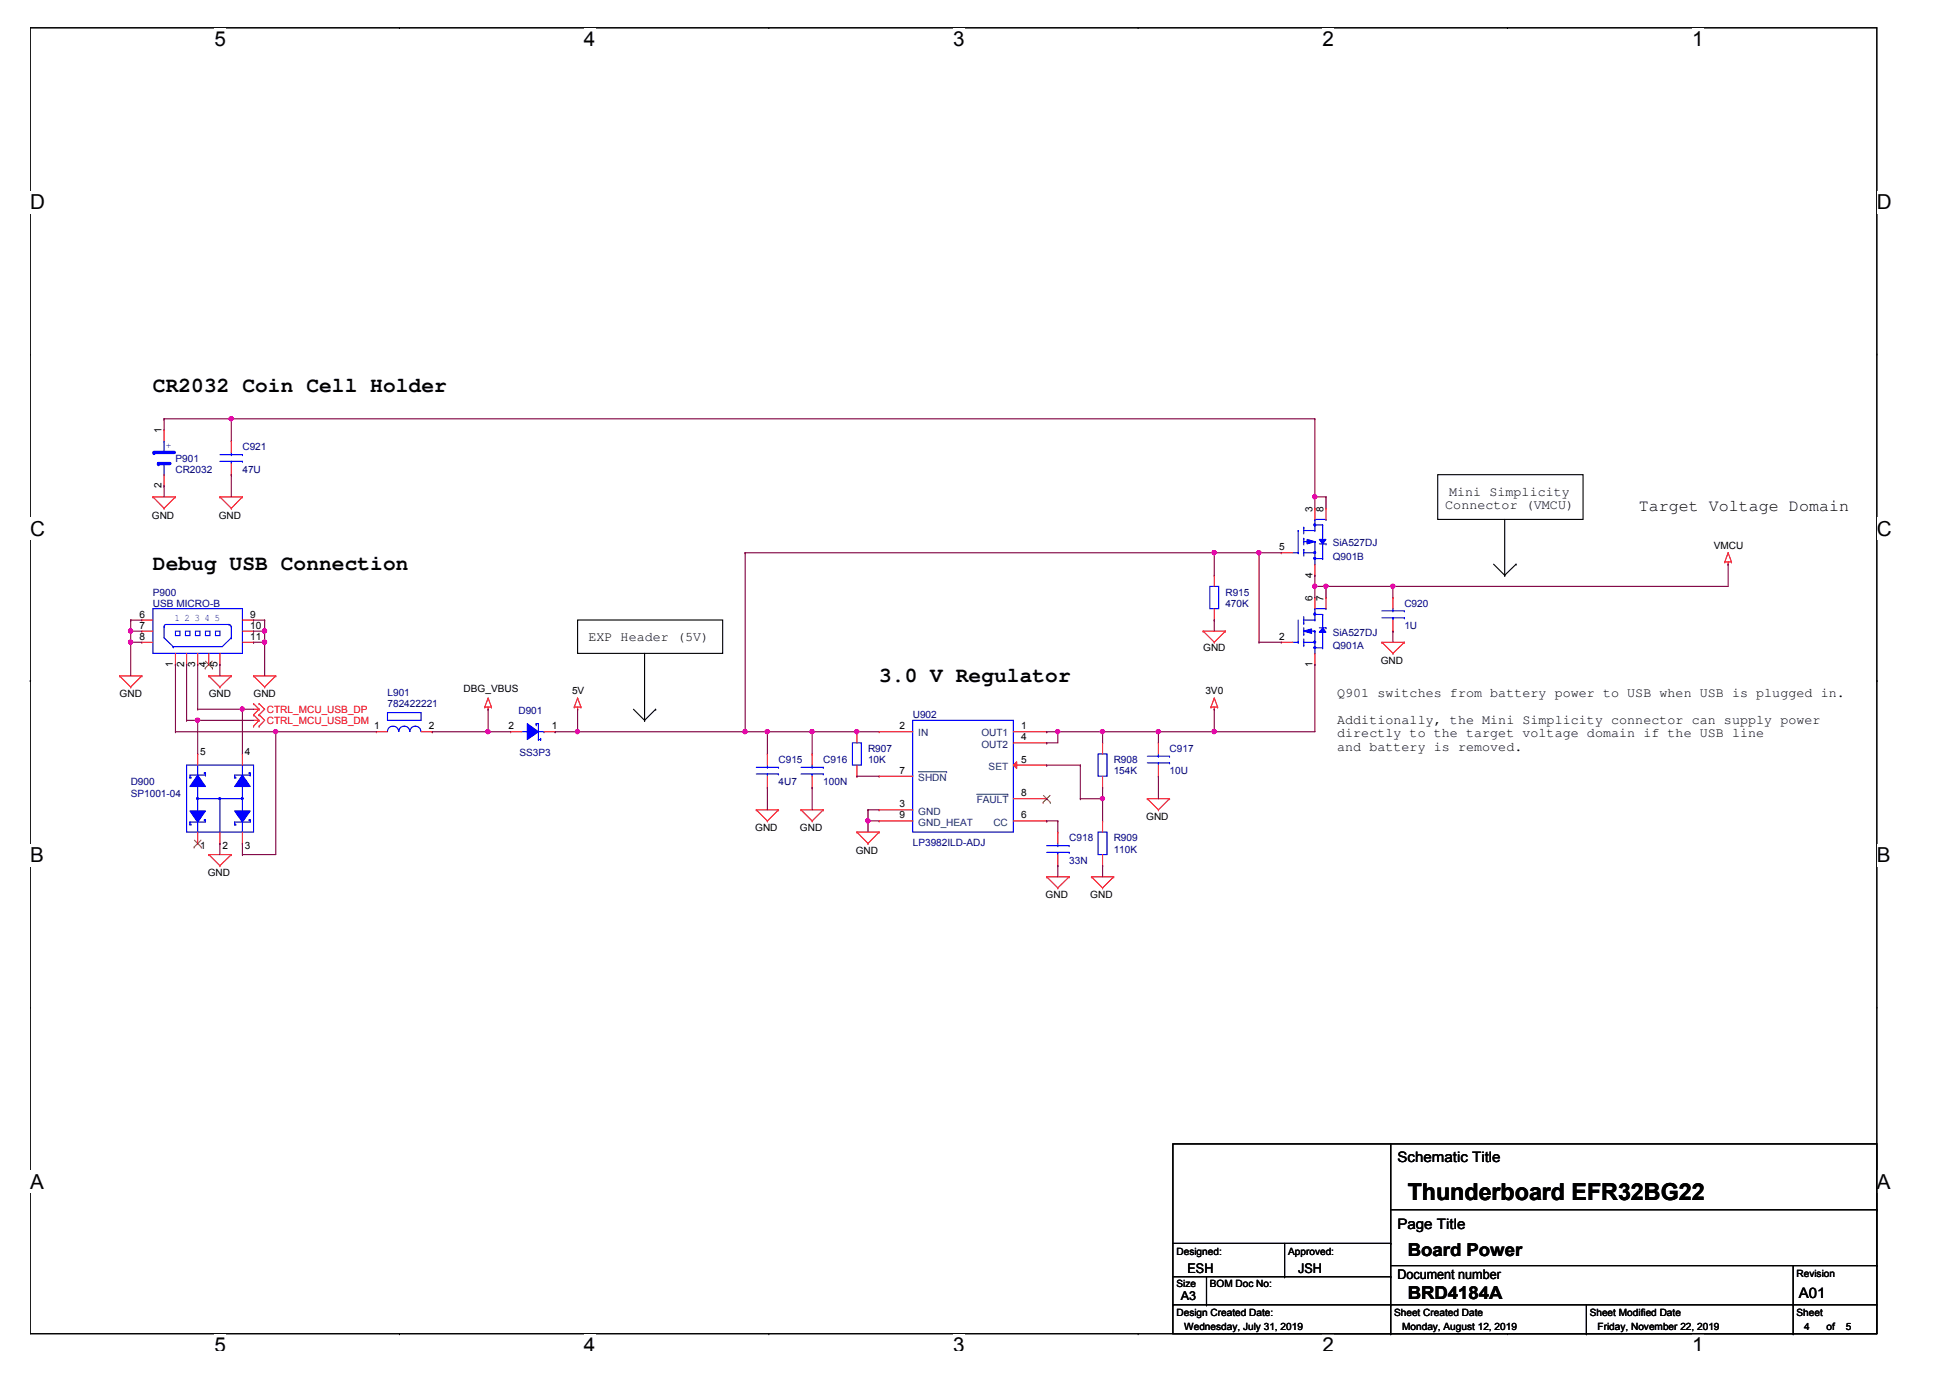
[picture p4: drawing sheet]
<svg xmlns="http://www.w3.org/2000/svg" width="297mm" height="210mm" viewBox="0 0 297 210" stroke-linecap="round" stroke-linejoin="round" font-family="sans-serif">
<defs><g id="words">
<text font-size="3.6" x="214.4" y="182.8">Thunderboard EFR32BG22</text>
<g font-size="3.2">
<text x="23.3" y="59.6">CR2032 Coin Cell Holder</text>
<text x="23.3" y="86.9">Debug USB Connection</text>
<text x="133.9" y="103.9">3.0 V Regulator</text>
</g>
<g font-size="3.1">
<text x="32.7" y="7">5</text>
<text x="89" y="7">4</text>
<text x="145.2" y="7">3</text>
<text x="201.5" y="7">2</text>
<text x="257.7" y="7">1</text>
<text x="4.6" y="31.9">D</text>
<text x="285.9" y="31.9">D</text>
<text x="4.6" y="81.6">C</text>
<text x="285.9" y="81.6">C</text>
<text x="4.6" y="131.3">B</text>
<text x="285.9" y="131.3">B</text>
<text x="4.6" y="181.1">A</text>
<text x="285.9" y="181.1">A</text>
<text x="32.7" y="206">5</text>
<text x="89" y="206">4</text>
<text x="145.2" y="206">3</text>
<text x="201.5" y="206">2</text>
<text x="257.7" y="206">1</text>
</g>
<g font-size="2.7">
<text x="214.4" y="191.3">Board Power</text>
<text x="214.4" y="197.9">BRD4184A</text>
</g>
<text font-size="2.5" x="249.7" y="77.8">Target Voltage Domain</text>
<g font-size="2.2">
<text x="212.9" y="177">Schematic Title</text>
<text x="212.9" y="187.2">Page Title</text>
<text x="274" y="197.7">A01</text>
</g>
<g font-size="2">
<text x="220.1" y="77.6">Connector (VMCU)</text>
<text x="220.7" y="75.6">Mini Simplicity</text>
<text x="89.6" y="97.7">EXP Header (5V)</text>
<text x="203.7" y="106.2">Q901 switches from battery power to USB when USB is plugged in.</text>
<text x="203.7" y="110.3">Additionally, the Mini Simplicity connector can supply power</text>
<text x="203.7" y="112.3">directly to the target voltage domain if the USB line</text>
<text x="203.7" y="114.3">and battery is removed.</text>
<text x="180.9" y="193.8">ESH</text>
<text x="197.8" y="193.8">JSH</text>
<text x="212.9" y="194.9">Document number</text>
</g>
<text font-size="1.9" x="179.9" y="198.1">A3</text>
<g font-size="1.5">
<text x="24.6" y="66" transform="rotate(-90 24.6 66)">1</text>
<text x="24.6" y="74.3" transform="rotate(-90 24.6 74.3)">2</text>
<text x="199.9" y="77.9" transform="rotate(-90 199.9 77.9)">3</text>
<text x="201.6" y="77.9" transform="rotate(-90 201.6 77.9)">8</text>
<text x="23.1" y="79">GND</text>
<text x="33.3" y="79">GND</text>
<text x="194.9" y="83.8">5</text>
<text x="261" y="83.6">VMCU</text>
<text x="199.9" y="88" transform="rotate(-90 199.9 88)">4</text>
<text x="21.3" y="94.1">6</text>
<text x="21.3" y="95.8">7</text>
<text x="38.1" y="94.1">9</text>
<text x="38.1" y="95.8">10</text>
<text x="199.9" y="91.5" transform="rotate(-90 199.9 91.5)">6</text>
<text x="201.6" y="91.5" transform="rotate(-90 201.6 91.5)">7</text>
<text x="21.3" y="97.5">8</text>
<text x="26.3" y="101.6" transform="rotate(-90 26.3 101.6)">1</text>
<text x="28" y="101.6" transform="rotate(-90 28 101.6)">2</text>
<text x="29.7" y="101.6" transform="rotate(-90 29.7 101.6)">3</text>
<text x="31.4" y="101.6" transform="rotate(-90 31.4 101.6)">4</text>
<text x="33.1" y="101.6" transform="rotate(-90 33.1 101.6)">5</text>
<text x="38.1" y="97.5">11</text>
<text x="183.3" y="99.2">GND</text>
<text x="194.9" y="97.5">2</text>
<text x="199.9" y="101.6" transform="rotate(-90 199.9 101.6)">1</text>
<text x="210.3" y="101.1">GND</text>
<text x="18.2" y="106.2">GND</text>
<text x="31.8" y="106.2">GND</text>
<text x="38.6" y="106.2">GND</text>
<text x="70.6" y="105.4">DBG_VBUS</text>
<text x="87.1" y="105.7">5V</text>
<text x="183.6" y="105.7">3V0</text>
<text x="57" y="111.1">1</text>
<text x="65.3" y="111.1">2</text>
<text x="77.4" y="111.1">2</text>
<text x="84" y="111.1">1</text>
<text x="137" y="111.1">2</text>
<text x="155.5" y="111.1">1</text>
<text x="155.5" y="112.8">4</text>
<text x="30.5" y="115">5</text>
<text x="37.3" y="115">4</text>
<text x="137" y="117.9">7</text>
<text x="155.5" y="116.2">5</text>
<text x="137" y="123">3</text>
<text x="137" y="124.7">9</text>
<text x="155.5" y="121.3">8</text>
<text x="155.5" y="124.7">6</text>
<text x="174.6" y="124.9">GND</text>
<text x="30.5" y="129.3">1</text>
<text x="33.9" y="129.3">2</text>
<text x="37.3" y="129.3">3</text>
<text x="115" y="126.6">GND</text>
<text x="121.8" y="126.6">GND</text>
<text x="130.4" y="130">GND</text>
<text x="31.6" y="133.4">GND</text>
<text x="159.3" y="136.8">GND</text>
<text x="166.1" y="136.8">GND</text>
<text x="179.2" y="191.1">Designed:</text>
<text x="196.2" y="191.1">Approved:</text>
<text x="179.2" y="196">Size</text>
<text x="184.3" y="196">BOM Doc No:</text>
<text x="273.7" y="194.5">Revision</text>
<text x="179.2" y="200.5">Design Created Date:</text>
<text x="180.4" y="202.5">Wednesday, July 31, 2019</text>
<text x="212.4" y="200.5">Sheet Created Date</text>
<text x="213.6" y="202.5">Monday, August 12, 2019</text>
<text x="242.2" y="200.5">Sheet Modified Date</text>
<text x="243.3" y="202.5">Friday, November 22, 2019</text>
<text x="273.7" y="200.5">Sheet</text>
<text x="274.8" y="202.5">4</text>
<text x="278.2" y="202.5">of</text>
<text x="281.1" y="202.5">5</text>
</g>
<g font-size="1.5" fill="#00f">
<text x="25.2" y="67.5" transform="rotate(90 25.2 67.5)">+</text>
<text x="26.6" y="94.6">1</text>
<text x="28.1" y="94.6">2</text>
<text x="29.6" y="94.6">3</text>
<text x="31.1" y="94.6">4</text>
<text x="32.7" y="94.6">5</text>
</g>
<g font-size="1.5" fill="#000080">
<text x="26.7" y="70.3">P901</text>
<text x="36.9" y="68.6">C921</text>
<text x="26.7" y="72">CR2032</text>
<text x="36.9" y="72">47U</text>
<text x="203" y="83.2">SiA527DJ</text>
<text x="203" y="85.3">Q901B</text>
<text x="23.3" y="90.7">P900</text>
<text x="23.3" y="92.4">USB MICRO-B</text>
<text x="186.7" y="90.7">R915</text>
<text x="186.7" y="92.4">470K</text>
<text x="213.9" y="92.4">C920</text>
<text x="213.9" y="95.8">1U</text>
<text x="203" y="98.9">Q901A</text>
<text x="203" y="96.9">SiA527DJ</text>
<text x="59" y="106">L901</text>
<text x="59" y="107.7">782422221</text>
<text x="79" y="108.8">D901</text>
<text x="139" y="109.4">U902</text>
<text x="19.9" y="119.6">D900</text>
<text x="79.1" y="115.2">SS3P3</text>
<text x="118.6" y="116.2">C915</text>
<text x="118.6" y="119.6">4U7</text>
<text x="125.4" y="116.2">C916</text>
<text x="125.4" y="119.6">100N</text>
<text x="132.2" y="114.6">R907</text>
<text x="132.2" y="116.2">10K</text>
<text x="169.6" y="116.2">R908</text>
<text x="169.6" y="117.9">154K</text>
<text x="178.2" y="114.6">C917</text>
<text x="178.2" y="117.9">10U</text>
<text x="19.9" y="121.4">SP1001-04</text>
<text x="139" y="128.8">LP3982ILD-ADJ</text>
<text x="162.9" y="128.1">C918</text>
<text x="162.9" y="131.6">33N</text>
<text x="169.6" y="128.1">R909</text>
<text x="169.6" y="129.9">110K</text>
</g>
<g font-size="1.5" fill="#f00">
<text x="40.7" y="108.6">CTRL_MCU_USB_DP</text>
<text x="40.7" y="110.3">CTRL_MCU_USB_DM</text>
</g>
<g font-size="1.5" fill="#004080">
<text x="139.9" y="112.2">IN</text>
<text x="149.5" y="112.2">OUT1</text>
<text x="149.5" y="113.9">OUT2</text>
<text x="139.9" y="119">SHDN</text>
<text x="150.6" y="117.3">SET</text>
<text x="139.9" y="124.1">GND</text>
<text x="139.9" y="125.8">GND_HEAT</text>
<text x="148.8" y="122.4">FAULT</text>
<text x="151.3" y="125.8">CC</text>
</g>
</g></defs>
<path d="M4.6 4.2h281.3v199h-281.3z" fill="none" stroke="#000" stroke-width=".17"/>
<g fill="#fff">
<path d="M32.7 4.2h1.7v3.5h-1.7z"/>
<path d="M32.7 203.2h1.7v2.5h-1.7z"/>
</g>
<path d="M60.8 4.2h.1M60.8 203.2h.1" fill="none" stroke="#000" stroke-width=".17"/>
<g fill="#fff">
<path d="M89 4.2h1.7v3.5h-1.7z"/>
<path d="M89 203.2h1.7v2.5h-1.7z"/>
</g>
<path d="M117.1 4.2h.1M117.1 203.2h.1" fill="none" stroke="#000" stroke-width=".17"/>
<g fill="#fff">
<path d="M145.2 4.2h1.8v3.5h-1.8z"/>
<path d="M145.2 203.2h1.8v2.5h-1.8z"/>
</g>
<path d="M173.4 4.2h.1M173.4 203.2h.1" fill="none" stroke="#000" stroke-width=".17"/>
<g fill="#fff">
<path d="M201.5 4.2h1.7v3.5h-1.7z"/>
<path d="M201.5 203.2h1.7v2.5h-1.7z"/>
</g>
<path d="M229.6 4.2h.1M229.6 203.2h.1" fill="none" stroke="#000" stroke-width=".17"/>
<g fill="#fff">
<path d="M257.7 4.2h1.8v3.5h-1.8z"/>
<path d="M257.7 203.2h1.8v2.5h-1.8z"/>
<path d="M4.6 29.1h2.2v3.5h-2.2z"/>
<path d="M285.9 29.1h2.2v3.5h-2.2z"/>
<path d="M4.6 78.8h2.2v3.5h-2.2z"/>
<path d="M285.9 78.8h2.2v3.5h-2.2z"/>
</g>
<path d="M4.6 53.9h.1M285.9 53.9h.1" fill="none" stroke="#000" stroke-width=".17"/>
<g fill="#fff">
<path d="M4.6 128.5h2.1v3.5h-2.1z"/>
<path d="M285.9 128.5h2.1v3.5h-2.1z"/>
</g>
<path d="M4.6 103.7h.1M285.9 103.7h.1" fill="none" stroke="#000" stroke-width=".17"/>
<path d="M4.6 103.7h.1M285.9 103.7h.1" fill="none" stroke="#000" stroke-width=".15"/>
<g fill="#fff">
<path d="M4.6 178.3h2.1v3.4h-2.1z"/>
<path d="M285.9 178.3h2.1v3.4h-2.1z"/>
</g>
<g fill="none" stroke="#000" stroke-width=".17">
<path d="M219 72.3h22.1v6.8h-22.1zM229.2 79.1v8.5M88 94.4h22.1v5.1h-22.1zM98.2 99.5v10.2M227.5 85.9l1.7 1.7M229.2 87.6h.1M230.9 85.9h.1M230.9 85.9l-1.7 1.7M96.5 108l1.7 1.7M98.2 109.7h.1M99.9 108h.1M99.9 108l-1.7 1.7"/>
<path d="M4.6 153.4h.1M285.9 153.4h.1M178.7 174.2h107.2v29h-107.2zM211.9 174.2v29M178.7 198.8h.1M178.7 198.8h107.2M178.7 194.5h33.2M178.7 189.4h33.2M183.8 198.8h.1M183.8 194.5v4.3M195.7 194.5h.1M195.7 189.4v5.1"/>
<path d="M211.9 198.8h.1M211.9 194.5h.1M211.9 189.4h.1M211.9 184.3h74M211.9 192.8h74M241.7 198.8v4.4M273.1 198.8h.1M273.1 192.8v10.4M285.9 184.3h.1M285.9 192.8h.1M211.9 203.2h.1M241.7 203.2h.1"/>
<path d="M273.1 203.2h.1"/>
</g>
<g fill="none" stroke="#f00" stroke-width=".17">
<path d="M23.3 75.7h.1M23.3 75.7h3.4M23.3 75.7l1.7 1.7M25 77.4h.1M26.7 75.7h.1M26.7 75.7l-1.7 1.7M33.5 75.7h.1M33.5 75.7h3.4M33.5 75.7l1.7 1.7M35.2 77.4h.1M36.9 75.7h.1M36.9 75.7l-1.7 1.7"/>
<path d="M183.3 96.1h.1M183.3 96.1h3.4M183.3 96.1l1.7 1.7M185 97.8h.1M186.7 96.1h.1M186.7 96.1l-1.7 1.7M210.5 97.8h.1M210.5 97.8h3.4M210.5 97.8l1.7 1.7M212.2 99.5h.1M213.9 97.8h.1M213.9 97.8l-1.7 1.7"/>
<path d="M262.7 85.6h.1M262.7 85.6h1.1M263.2 85.9h.1M263.2 84.2h.1M263.2 85.6v.3M263.2 84.2l-.5 1.4M263.2 84.2l.6 1.4M263.8 85.6h.1M18.2 103h.1M18.2 103h3.4M18.2 103l1.7 1.6M19.9 104.6h.1"/>
<path d="M21.6 103h.1M21.6 103l-1.7 1.6M31.8 103h.1M31.8 103h3.4M31.8 103l1.7 1.6M33.5 104.6h.1M35.2 103h.1M35.2 103l-1.7 1.6M38.6 103h.1M38.6 107.2h.1M38.6 108.9h.1M38.6 110.6h.1"/>
<path d="M38.6 103h3.4M38.6 103l1.7 1.6M38.6 107.2l.9 .8M38.6 108h.9M38.6 108.9l.9 .8M38.6 109.7h.9M39.5 107.2h.1M39.5 108.9h.1M39.5 108h.1M39.5 110.6h.1M39.5 109.7h.1M39.5 107.2l.8 .8-.8 .9"/>
<path d="M39.5 108l-.9 .9M39.5 108.9l.8 .8-.8 .9M39.5 109.7l-.9 .9M40.3 104.6h.1M42 103h.1M42 103l-1.7 1.6M73.8 107.7h.1M73.8 107.7h1.1M74.4 108h.1M74.4 106.3h.1M74.4 107.7v.3M74.4 106.3l-.6 1.4"/>
<path d="M74.4 106.3l.5 1.4M74.9 107.7h.1M87.5 107.7h.1M87.5 107.7h1M88 108h.1M88 106.3h.1M88 107.7v.3M88 106.3l-.5 1.4M88 106.3l.5 1.4M88.5 107.7h.1M184.5 107.7h.1M184.5 107.7h1"/>
<path d="M185 108h.1M185 106.3h.1M185 107.7v.3M185 106.3l-.5 1.4M185 106.3l.5 1.4M185.5 107.7h.1M31.8 130.2h.1M31.8 130.2h3.4M31.8 130.2l1.7 1.7M33.5 131.9h.1M35.2 130.2h.1M35.2 130.2l-1.7 1.7"/>
<path d="M115.2 123.4h.1M115.2 123.4h3.4M115.2 123.4l1.7 1.7M116.9 125.1h.1M118.6 123.4h.1M118.6 123.4l-1.7 1.7M122 123.4h.1M122 123.4h3.4M122 123.4l1.7 1.7M123.7 125.1h.1M125.4 123.4h.1M125.4 123.4l-1.7 1.7"/>
<path d="M130.5 126.7h.1M130.5 126.7h3.4M130.5 126.7l1.7 1.8M132.2 128.5h.1M133.9 126.7h.1M133.9 126.7l-1.7 1.8M159.4 133.6h.1M159.4 133.6h3.5M159.4 133.6l1.7 1.7M161.1 135.3h.1M162.9 133.6h.1M162.9 133.6l-1.8 1.7"/>
<path d="M166.3 133.6h.1M166.3 133.6h3.3M166.3 133.6l1.7 1.7M168 135.3h.1M169.6 133.6h.1M169.6 133.6l-1.6 1.7M174.8 121.7h.1M174.8 121.7h3.4M174.8 121.7l1.7 1.7M176.5 123.4h.1M178.2 121.7h.1M178.2 121.7l-1.7 1.7"/>
</g>
<path d="M198.6 98.3h.1M198.6 95h.1M198.6 96.6h.1M198.6 93.9v1.1M198.6 95.6v1M198.6 97.3v1M200.3 98.7h.1M200.3 93.6h1.2M200.3 98.7h1.2M201.5 93.6h.1" fill="none" stroke="#00f" stroke-width=".17"/>
<path d="M198.6 96.1l1.2-.3v.7z" fill="#00f"/>
<path d="M196.9 97.8h.9M197.8 97.8h.1M198.6 96.1l1.2-.3v.7zM198.6 97.8h1.7M200.3 97.8h.1M200.3 92.7h.1M200.3 92.7v1.7M201.5 98.7h.1M201.5 93.6v5.1" fill="none" stroke="#00f" stroke-width=".17"/>
<path d="M200.2 98.5h.2v.3h-.2z" fill-rule="evenodd" fill="#00f"/>
<path d="M200.1 96.1h.2M200.2 98.5h.2v.3h-.2zM200.3 96.1h.1M200.3 99.5h.1M200.3 96.1v3.4" fill="none" stroke="#00f" stroke-width=".17"/>
<path d="M200.2 97.7h.2v.2h-.2z" fill-rule="evenodd" fill="#00f"/>
<path d="M198.6 94.4h1.7M200.2 97.7h.2v.2h-.2zM200.3 94.4h.1" fill="none" stroke="#00f" stroke-width=".17"/>
<path d="M201.5 95.6l.5 .7h-1z" fill-rule="evenodd" fill="#00f"/>
<path d="M201.5 95.6l.5 .7h-1z" fill="none" stroke="#00f" stroke-width=".17"/>
<path d="M200.2 93.4h.2v.3h-.2z" fill-rule="evenodd" fill="#00f"/>
<g fill="none" stroke="#00f" stroke-width=".17">
<path d="M200.3 80h.1M200.3 80h1.2M201.5 80h.1M201.5 80v5.1M197.8 97.8h.1M197.8 94.4v3.4M198.6 80.3h.1M198.6 96.1h1.7M198.6 80.3v1M200.2 93.4h.2v.3h-.2zM200.3 96.1h.1M200.3 85.9h.1"/>
<path d="M200.3 92.7h1.7M200.3 85.1h1.2M200.3 84.2v1.7M201 95.6h1M201.5 85.1h.1M202 95.6h.1M202 92.7h.1"/>
</g>
<path d="M195.2 97.8h.1M195.2 97.8h1.7M200.3 91h.1M200.3 91v1.7M200.3 99.5v1.7M202 91h.1M202 91v1.7M200.3 101.2h.1" fill="none" stroke="#f00" stroke-width=".17"/>
<path d="M200.2 79.8h.2v.2h-.2z" fill-rule="evenodd" fill="#00f"/>
<path d="M200.2 79.8h.2v.2h-.2zM200.3 79.1h.1M200.3 79.1v1.7M198.6 83.7h.1M198.6 82h.1M198.6 82v1M198.6 83.7v1M198.6 84.2h1.7M200.1 82.5h.2M200.3 82.5h.1M200.3 84.2h.1M200.3 82.5v1.7" fill="none" stroke="#00f" stroke-width=".17"/>
<path d="M201 82.2h1l-.5 .6z" fill-rule="evenodd" fill="#00f"/>
<path d="M201 82.2h1l-.5 .6z" fill="none" stroke="#00f" stroke-width=".17"/>
<path d="M200.2 84.1h.2v.2h-.2z" fill-rule="evenodd" fill="#00f"/>
<path d="M200.2 84.1h.2v.2h-.2z" fill="none" stroke="#00f" stroke-width=".17"/>
<path d="M200.2 84.9h.2v.3h-.2z" fill-rule="evenodd" fill="#00f"/>
<path d="M197.8 80.8h.1M197.8 80.8v3.4M200.2 84.9h.2v.3h-.2z" fill="none" stroke="#00f" stroke-width=".17"/>
<path d="M199.1 82.2l1.2 .3-1.2 .3z" fill="#00f"/>
<g fill="none" stroke="#00f" stroke-width=".17">
<path d="M33.5 69.3h3.4M33.5 70.3h3.4M35.2 70.3h.1M35.2 69.3h.1M35.2 68.9v.4M35.2 70.3v.3M36.9 69.3h.1M36.9 70.3h.1M200.3 79.1h1.7M202 79.1h.1M196.9 84.2h.9M197.8 84.2h.1"/>
<path d="M198.6 82.5h1.7M198.6 80.8h1.7M199.1 82.2l1.2 .3-1.2 .3zM200.3 82.5h.1M200.3 80.8h.1M201 82.8h1M202 82.8h.1"/>
</g>
<path d="M35.2 67.2h.1M35.2 72.3h.1M35.2 67.2v1.7M35.2 70.6v1.7M200.3 77.4h.1M200.3 77.4v1.7M202 77.4h.1M202 77.4v1.7M195.2 84.2h.1M195.2 84.2h1.7M200.3 87.6h.1M200.3 85.9v1.7" fill="none" stroke="#f00" stroke-width=".17"/>
<path d="M80.3 110.2l1.7 1.3-1.7 1.1z" fill-rule="evenodd" fill="#00f"/>
<path d="M79.5 111.5h3.4M80.3 110.2l1.7 1.3-1.7 1.1zM81.7 110.2h.1M81.7 110.4h.1M81.7 110.2h.3v2.4M81.7 110.2v.2M82 112.6h.1M82 112.6h.4M82.4 112.6h.1M82.4 112.5h.1M82.4 112.5v.1M82.9 111.5h.1" fill="none" stroke="#00f" stroke-width=".17"/>
<path d="M77.8 111.5h.1M77.8 111.5h1.7M82.9 111.5h1.7M84.6 111.5h.1" fill="none" stroke="#f00" stroke-width=".17"/>
<path d="M23.5 68.9h3.1" fill="none" stroke="#00f" stroke-width=".51"/>
<circle cx="23.5" cy="68.9" r=".25" fill="#00f"/>
<path d="M24.1 70.6h1.8" fill="none" stroke="#00f" stroke-width=".51"/>
<circle cx="24.1" cy="70.6" r=".25" fill="#00f"/>
<path d="M25 67.2h.1M25 72.3h.1M25 67.2v1.7M25 70.8v1.5M59 108.5h5.1v1.2h-5.1zM59 111.4a.85 .85 0 0 1 .9-.8 .85 .85 0 0 1 .8 .8M60.8 111.4a.83 .83 0 0 1 .8-.8 .83 .83 0 0 1 .8 .8M62.5 111.4a.83 .83 0 0 1 .8-.8 .83 .83 0 0 1 .8 .8M139 109.7h15.4v17h-15.4zM167.3 114.8h1.3v3.4h-1.3z" fill="none" stroke="#00f" stroke-width=".17"/>
<g fill="none" stroke="#f00" stroke-width=".17">
<path d="M25 65.5h.1M25 74h.1M25 65.5v1.7M25 72.3v1.7M57.3 111.5h.1M57.3 111.5h1.7M64.1 111.5h1.7M65.8 111.5h.1M133.9 111.5h.1M133.9 118.2h.1M133.9 111.5h5.1M133.9 118.2h5.1"/>
<path d="M154.4 111.5h5M154.4 113.2h5M159.4 111.5h.1M159.4 113.2h.1M168 120h.1M168 113.2h.1M168 113.2v1.6M168 118.2v1.8M133.9 123.4h.1M133.9 123.4h5.1M154.4 121.7h5M154.4 125.1h5"/>
<path d="M159.4 121.7h.1M159.4 125.1h.1"/>
</g>
<path d="M158.9 122.2h.1M158.9 121.2l1.1 1M159.9 121.2l-1 1M160 122.2h.1" fill="none" stroke="#804000" stroke-width=".15"/>
<path d="M139.9 117.6h4.3M144.2 117.6h.1M148.8 121h4.7M153.5 121h.1" fill="none" stroke="#004080" stroke-width=".15"/>
<path d="M154.9 116v1.1l-.5-.6z" fill="#f00"/>
<g fill="none" stroke="#f00" stroke-width=".17">
<path d="M21.6 94.4h.1M21.6 96.1h.1M21.6 97.8h.1M21.6 94.4h1.7M21.6 96.1h1.7M21.6 97.8h1.7M26.7 99.5v1.7M28.4 99.5v1.7M30.1 99.5v1.7M31.8 99.5v1.7M33.5 99.5v1.7M36.9 94.4h1.7"/>
<path d="M36.9 96.1h1.7M36.9 97.8h1.7M38.6 94.4h.1M38.6 96.1h.1M38.6 97.8h.1M185 94.4h.1M185 87.6h.1M185 87.6v1.7M185 92.7v1.7M212.2 91h.1M212.2 96.1h.1M212.2 91v1.7"/>
<path d="M212.2 94.4v1.7M26.7 101.2h.1M28.4 101.2h.1M30.1 101.2h.1M31.8 101.2h.1M33.5 101.2h.1M116.9 114.8h.1M116.9 120h.1M116.9 114.8v1.7M116.9 118.2v1.8M123.7 114.8h.1M123.7 120h.1"/>
<path d="M123.7 114.8v1.7M123.7 118.2v1.8M130.5 118.2h.1M130.5 111.5h.1M130.5 111.5v1.7M130.5 116.5v1.7M154.4 116.5h5M154.9 116v1.1l-.5-.6zM159.4 116.5h.1M176.5 113.2h.1M176.5 118.2h.1M176.5 113.2v1.6"/>
<path d="M176.5 116.5v1.7M133.9 125.1h.1M133.9 125.1h5.1M161.1 126.7h.1M161.1 131.9h.1M161.1 126.7v1.8M161.1 130.2v1.7M168 131.9h.1M168 125.1h.1M168 125.1v1.6M168 130.2v1.7"/>
</g>
<g fill="none" stroke="#00f" stroke-width=".17">
<path d="M23.3 92.7h13.6v6.8h-13.6zM25 95.5h.1M25 95.5v1.7l1.4 1.3M25.3 95.1l-.2 .1-.1 .2M25.3 95.1h9.6M26.4 98.5h.1M26.7 96.1h.7v.7h-.7zM28.3 96.1h.6v.7h-.6zM29.8 96.1h.7v.7h-.7zM31.3 96.1h.7v.7h-.7zM32.8 96.1h.7v.7h-.7zM34.9 95.1l.2 .2 .1 .1"/>
<path d="M34.9 95.1h.1M35.2 95.5h.1M35.2 97.2h.1M35.2 97.2l-1.4 1.3h-7.4M35.2 95.5v1.7M184.3 89.3h1.3v3.4h-1.3zM210.5 93h3.4M210.5 94.1h3.4M212.2 94.1h.1M212.2 93h.1M212.2 92.7v.3M212.2 94.1v.3"/>
<path d="M213.9 93h.1M213.9 94.1h.1M28.4 116.5h10.2v10.2h-10.2zM28.9 118.4h.1M28.9 118.4h.2M29.1 118.4h.1M31.1 117.7h.1M31.1 117.7h.2M31.3 118.1h.1M31.3 117.7h.1M31.3 118.1h-2.4v.3M31.3 117.7v.4"/>
<path d="M115.2 116.9h3.4M115.2 117.9h3.4M116.9 117.9h.1M116.9 116.9h.1M116.9 116.5v.4M116.9 117.9v.3M118.6 116.9h.1M118.6 117.9h.1M122 116.9h3.4M122 117.9h3.4M123.7 117.9h.1M123.7 116.9h.1"/>
<path d="M123.7 116.5v.4M123.7 117.9v.3M125.4 116.9h.1M125.4 117.9h.1M129.9 113.2h1.3v3.3h-1.3zM174.8 115.2h3.4M174.8 116.2h3.4M176.5 116.2h.1M176.5 115.2h.1M176.5 114.8v.4M176.5 116.2v.3M178.2 115.2h.1"/>
<path d="M178.2 116.2h.1M159.4 128.8h3.5M159.4 129.8h3.5M161.1 129.8h.1M161.1 128.8h.1M161.1 128.5v.3M161.1 129.8v.4M162.9 128.8h.1M162.9 129.8h.1M167.3 126.7h1.3v3.5h-1.3z"/>
</g>
<path d="M31.3 101.8h.1M31.3 100.7l1.1 1.1M32.3 100.7l-1 1.1M32.4 101.8h.1" fill="none" stroke="#804000" stroke-width=".15"/>
<path d="M30.1 118.1l1.2 1.7h-2.4z" fill-rule="evenodd" fill="#00f"/>
<path d="M30.1 118.1l1.2 1.7h-2.4zM28.9 125.2h.1M28.9 125.2h2.4M28.9 125.6h.2M29.1 125.6h.1" fill="none" stroke="#00f" stroke-width=".17"/>
<path d="M28.9 123.5h2.4l-1.2 1.7z" fill-rule="evenodd" fill="#00f"/>
<g fill="none" stroke="#00f" stroke-width=".17">
<path d="M30.1 116.5v10.2M28.9 123.5h2.4l-1.2 1.7zM28.9 125.6h.1M28.9 125.2v.4M30.1 126.7h.1M30.1 121.7h6.8M31.1 124.9h.1M31.1 124.9h.2M31.3 124.9h.1M31.3 124.9v.3M33.5 121.7h.1M33.5 121.7v5"/>
<path d="M36.9 121.7h.1"/>
</g>
<path d="M30 121.5h.2v.2h-.2z" fill-rule="evenodd" fill="#00f"/>
<path d="M30 121.5h.2v.2h-.2z" fill="none" stroke="#00f" stroke-width=".17"/>
<path d="M33.4 121.5h.2v.2h-.2z" fill-rule="evenodd" fill="#00f"/>
<path d="M33.4 121.5h.2v.2h-.2z" fill="none" stroke="#00f" stroke-width=".17"/>
<path d="M36.9 118.1l1.2 1.7h-2.4z" fill-rule="evenodd" fill="#00f"/>
<path d="M36.9 118.1l1.2 1.7h-2.4z" fill="none" stroke="#00f" stroke-width=".17"/>
<path d="M36.8 121.5h.2v.2h-.2z" fill-rule="evenodd" fill="#00f"/>
<g fill="none" stroke="#00f" stroke-width=".17">
<path d="M35.7 118.4h.1M35.7 118.4h.2M35.9 118.4h.1M38.1 117.7h.1M38.1 118.1h.1M38.1 117.7v.4M38.1 118.1h-2.4v.3M35.7 125.2h.1M35.7 125.6h.1M35.7 125.6h.2M35.7 125.2v.4M35.9 125.6h.1"/>
<path d="M36.8 121.5h.2v.2h-.2zM37.9 124.9h.1M37.9 124.9h.2M38.1 124.9h.1M38.1 124.9v.3h-2.4"/>
</g>
<path d="M35.7 123.5h2.4l-1.2 1.7z" fill-rule="evenodd" fill="#00f"/>
<path d="M36.9 116.5v10.2M37.9 117.7h.1M37.9 117.7h.2M35.7 123.5h2.4l-1.2 1.7zM36.9 126.7h.1" fill="none" stroke="#00f" stroke-width=".17"/>
<path d="M30.1 114.8h.1M30.1 114.8v1.7M36.9 114.8h.1M36.9 114.8v1.7M30.1 128.5h.1M30.1 126.7v1.8M33.5 128.5h.1M33.5 126.7v1.8M36.9 128.5h.1M36.9 126.7v1.8" fill="none" stroke="#f00" stroke-width=".17"/>
<path d="M29.6 129h.1M29.6 128l1.1 1M30.6 128l-1 1M30.7 129h.1" fill="none" stroke="#804000" stroke-width=".15"/>
<path d="M130.5 111.5h.1M130.5 111.5h3.4M176.5 111.5h.1M176.5 111.5h8.5" fill="none" stroke="#800040" stroke-width=".17"/>
<circle cx="184.9" cy="111.4" r=".32" fill="#f0f"/>
<circle cx="184.9" cy="111.4" r=".32" fill="none" stroke="#f0f" stroke-width=".17"/>
<circle cx="176.4" cy="111.4" r=".32" fill="#f0f"/>
<circle cx="176.4" cy="111.4" r=".32" fill="none" stroke="#f0f" stroke-width=".17"/>
<path d="M38.6 94.4h.1M38.6 94.4h1.7M40.3 94.4h.1M40.3 94.4v1.7M28.4 109.7h.1M28.4 109.7h1.7M33.5 128.5h.1M33.5 128.5v1.7" fill="none" stroke="#800040" stroke-width=".17"/>
<circle cx="30.1" cy="109.7" r=".32" fill="#f0f"/>
<circle cx="30.1" cy="109.7" r=".32" fill="none" stroke="#f0f" stroke-width=".17"/>
<path d="M30.1 108h.1M30.1 108h6.8" fill="none" stroke="#800040" stroke-width=".17"/>
<circle cx="36.9" cy="108" r=".32" fill="#f0f"/>
<circle cx="36.9" cy="108" r=".32" fill="none" stroke="#f0f" stroke-width=".17"/>
<path d="M19.9 97.8h.1M19.9 97.8h1.7M38.6 96.1h.1M38.6 96.1h1.7M28.4 101.2h.1M28.4 101.2v8.5" fill="none" stroke="#800040" stroke-width=".17"/>
<circle cx="40.3" cy="96.1" r=".32" fill="#f0f"/>
<circle cx="40.3" cy="96.1" r=".32" fill="none" stroke="#f0f" stroke-width=".17"/>
<path d="M38.6 97.8h.1M38.6 97.8h1.7M30.1 101.2h.1M30.1 101.2v6.8" fill="none" stroke="#800040" stroke-width=".17"/>
<circle cx="40.3" cy="97.8" r=".32" fill="#f0f"/>
<circle cx="40.3" cy="97.8" r=".32" fill="none" stroke="#f0f" stroke-width=".17"/>
<path d="M19.9 96.1h.1M19.9 96.1h1.7M19.9 96.1v1.7M40.3 96.1h.1M40.3 96.1v1.7M26.7 101.2h.1M26.7 101.2v10.3M33.5 101.2h.1M33.5 101.2v1.8" fill="none" stroke="#800040" stroke-width=".17"/>
<circle cx="19.9" cy="97.8" r=".32" fill="#f0f"/>
<circle cx="19.9" cy="97.8" r=".32" fill="none" stroke="#f0f" stroke-width=".17"/>
<path d="M19.9 97.8h.1M19.9 97.8v5.2M40.3 97.8h.1M40.3 97.8v5.2M30.1 109.7h.1M30.1 109.7h8.5M30.1 109.7v5.1M36.9 108h.1M36.9 108h1.7M36.9 108v6.8M123.7 111.5h.1M123.7 111.5h6.8" fill="none" stroke="#800040" stroke-width=".17"/>
<circle cx="130.5" cy="111.4" r=".32" fill="#f0f"/>
<circle cx="130.5" cy="111.4" r=".32" fill="none" stroke="#f0f" stroke-width=".17"/>
<circle cx="123.7" cy="111.4" r=".32" fill="#f0f"/>
<circle cx="123.7" cy="111.4" r=".32" fill="none" stroke="#f0f" stroke-width=".17"/>
<path d="M116.9 120h.1M116.9 120v3.4M159.4 116.5h.1M159.4 111.5h.1M159.4 116.5h5.2M159.4 111.5h1.7M168 111.5h.1M168 120h.1M168 111.5v1.7M168 120v1.7" fill="none" stroke="#800040" stroke-width=".17"/>
<circle cx="167.9" cy="121.6" r=".32" fill="#f0f"/>
<circle cx="167.9" cy="121.6" r=".32" fill="none" stroke="#f0f" stroke-width=".17"/>
<g fill="none" stroke="#800040" stroke-width=".17">
<path d="M123.7 120h.1M123.7 111.5h.1M123.7 111.5v3.3M123.7 120v3.4M130.5 118.2h.1M130.5 118.2h3.4M159.4 113.2h.1M161.1 111.5h.1M161.1 111.5v1.7h-1.7M132.2 123.4h.1M132.2 125.1h.1M132.2 123.4h1.7"/>
<path d="M132.2 125.1v1.6M168 131.9h.1M168 131.9v1.7"/>
</g>
<circle cx="132.2" cy="125" r=".32" fill="#f0f"/>
<circle cx="132.2" cy="125" r=".32" fill="none" stroke="#f0f" stroke-width=".17"/>
<g fill="none" stroke="#800040" stroke-width=".17">
<path d="M161.1 111.5h.1M161.1 111.5h15.4M164.6 116.5h.1M164.6 116.5v5.2M168 111.5h.1M176.5 111.5h.1M176.5 118.2h.1M176.5 111.5v1.7M176.5 118.2v3.5M132.2 125.1h.1M132.2 123.4h.1M132.2 125.1h1.7"/>
<path d="M132.2 123.4v1.7M159.4 125.1h.1M159.4 125.1h1.7M161.1 131.9h.1M161.1 125.1h.1M161.1 125.1v1.6M161.1 131.9v1.7M164.6 121.7h.1M164.6 121.7h3.4M168 121.7h.1M168 121.7v3.4"/>
</g>
<circle cx="167.9" cy="111.4" r=".32" fill="#f0f"/>
<circle cx="167.9" cy="111.4" r=".32" fill="none" stroke="#f0f" stroke-width=".17"/>
<circle cx="161.1" cy="111.4" r=".32" fill="#f0f"/>
<circle cx="161.1" cy="111.4" r=".32" fill="none" stroke="#f0f" stroke-width=".17"/>
<path d="M26.7 111.5h.1M26.7 111.5h15.3M116.9 111.5h.1M116.9 111.5v3.3M116.9 111.5h6.8M36.9 128.5h.1M36.9 128.5v1.7" fill="none" stroke="#800040" stroke-width=".17"/>
<circle cx="42" cy="111.4" r=".32" fill="#f0f"/>
<circle cx="42" cy="111.4" r=".32" fill="none" stroke="#f0f" stroke-width=".17"/>
<path d="M19.9 94.4h.1M19.9 94.4h1.7M19.9 94.4v1.7M42 111.5h.1M42 111.5h15.3M42 111.5v18.7h-5.1M65.8 111.5h.1M65.8 111.5h8.6M36.9 130.2h.1" fill="none" stroke="#800040" stroke-width=".17"/>
<circle cx="19.9" cy="96.1" r=".32" fill="#f0f"/>
<circle cx="19.9" cy="96.1" r=".32" fill="none" stroke="#f0f" stroke-width=".17"/>
<g fill="none" stroke="#800040" stroke-width=".17">
<path d="M25 63.8h.1M25 74h.1M25 63.8v1.7M25 74v1.7M25 63.8h10.2M35.2 72.3h.1M35.2 63.8h.1M35.2 63.8v3.4M35.2 72.3v3.4M185 84.2h.1M185 84.2v3.4M212.2 89.3h.1"/>
<path d="M212.2 89.3v1.7M74.4 108h.1M74.4 111.5h.1M74.4 111.5h3.4M74.4 108v3.5M84.6 111.5h.1M84.6 111.5h3.4M185 108h.1M185 111.5h.1M185 111.5h15.3M185 108v3.5"/>
</g>
<circle cx="74.3" cy="111.4" r=".32" fill="#f0f"/>
<circle cx="74.3" cy="111.4" r=".32" fill="none" stroke="#f0f" stroke-width=".17"/>
<path d="M200.3 89.3h.1M200.3 89.3v1.7M200.3 89.3h1.7M200.3 101.2h.1M200.3 101.2v10.3" fill="none" stroke="#800040" stroke-width=".17"/>
<circle cx="202" cy="89.3" r=".32" fill="#f0f"/>
<circle cx="202" cy="89.3" r=".32" fill="none" stroke="#f0f" stroke-width=".17"/>
<circle cx="200.3" cy="89.3" r=".32" fill="#f0f"/>
<circle cx="200.3" cy="89.3" r=".32" fill="none" stroke="#f0f" stroke-width=".17"/>
<path d="M191.8 97.8h.1M191.8 84.2h.1M191.8 97.8h3.4M191.8 84.2v13.6M200.3 87.6h.1M200.3 87.6v1.7M202 89.3h.1M202 89.3v1.7M202 89.3h10.2" fill="none" stroke="#800040" stroke-width=".17"/>
<circle cx="191.8" cy="84.2" r=".32" fill="#f0f"/>
<circle cx="191.8" cy="84.2" r=".32" fill="none" stroke="#f0f" stroke-width=".17"/>
<path d="M200.3 75.7h.1M200.3 63.8h.1M200.3 63.8v13.6M200.3 75.7h1.7M202 75.7h.1M202 75.7v1.7M191.8 84.2h.1M191.8 84.2h3.4" fill="none" stroke="#800040" stroke-width=".17"/>
<circle cx="200.3" cy="75.7" r=".32" fill="#f0f"/>
<circle cx="200.3" cy="75.7" r=".32" fill="none" stroke="#f0f" stroke-width=".17"/>
<path d="M35.2 63.8h.1M35.2 63.8h165.1" fill="none" stroke="#800040" stroke-width=".17"/>
<circle cx="35.2" cy="63.8" r=".32" fill="#f0f"/>
<circle cx="35.2" cy="63.8" r=".32" fill="none" stroke="#f0f" stroke-width=".17"/>
<path d="M113.5 84.2h.1M113.5 84.2v27.3" fill="none" stroke="#800040" stroke-width=".17"/>
<circle cx="113.5" cy="111.4" r=".32" fill="#f0f"/>
<circle cx="113.5" cy="111.4" r=".32" fill="none" stroke="#f0f" stroke-width=".17"/>
<path d="M113.5 84.2h.1M113.5 84.2h71.5" fill="none" stroke="#800040" stroke-width=".17"/>
<circle cx="184.9" cy="84.2" r=".32" fill="#f0f"/>
<circle cx="184.9" cy="84.2" r=".32" fill="none" stroke="#f0f" stroke-width=".17"/>
<path d="M113.5 111.5h.1M113.5 111.5h3.4" fill="none" stroke="#800040" stroke-width=".17"/>
<circle cx="116.9" cy="111.4" r=".32" fill="#f0f"/>
<circle cx="116.9" cy="111.4" r=".32" fill="none" stroke="#f0f" stroke-width=".17"/>
<path d="M185 84.2h.1M185 94.4h.1M185 84.2h6.8M185 94.4v1.7M212.2 89.3h.1M212.2 89.3h51" fill="none" stroke="#800040" stroke-width=".17"/>
<circle cx="212.2" cy="89.3" r=".32" fill="#f0f"/>
<circle cx="212.2" cy="89.3" r=".32" fill="none" stroke="#f0f" stroke-width=".17"/>
<path d="M263.2 85.9h.1M263.2 85.9v3.4M88 108h.1M88 111.5h.1M88 108v3.5M88 111.5h25.5" fill="none" stroke="#800040" stroke-width=".17"/>
<circle cx="88" cy="111.4" r=".32" fill="#f0f"/>
<circle cx="88" cy="111.4" r=".32" fill="none" stroke="#f0f" stroke-width=".17"/>
<path d="M212.2 96.1h.1M212.2 96.1v1.7" fill="none" stroke="#800040" stroke-width=".17"/>
<circle cx="184.9" cy="111.4" r=".32" fill="#f0f"/>
<circle cx="184.9" cy="111.4" r=".32" fill="none" stroke="#f0f" stroke-width=".17"/>
<circle cx="176.4" cy="111.4" r=".32" fill="#f0f"/>
<circle cx="176.4" cy="111.4" r=".32" fill="none" stroke="#f0f" stroke-width=".17"/>
<circle cx="30.1" cy="109.7" r=".32" fill="#f0f"/>
<circle cx="30.1" cy="109.7" r=".32" fill="none" stroke="#f0f" stroke-width=".17"/>
<circle cx="36.9" cy="108" r=".32" fill="#f0f"/>
<circle cx="36.9" cy="108" r=".32" fill="none" stroke="#f0f" stroke-width=".17"/>
<circle cx="40.3" cy="96.1" r=".32" fill="#f0f"/>
<circle cx="40.3" cy="96.1" r=".32" fill="none" stroke="#f0f" stroke-width=".17"/>
<circle cx="40.3" cy="97.8" r=".32" fill="#f0f"/>
<circle cx="40.3" cy="97.8" r=".32" fill="none" stroke="#f0f" stroke-width=".17"/>
<circle cx="19.9" cy="97.8" r=".32" fill="#f0f"/>
<circle cx="19.9" cy="97.8" r=".32" fill="none" stroke="#f0f" stroke-width=".17"/>
<circle cx="130.5" cy="111.4" r=".32" fill="#f0f"/>
<circle cx="130.5" cy="111.4" r=".32" fill="none" stroke="#f0f" stroke-width=".17"/>
<circle cx="123.7" cy="111.4" r=".32" fill="#f0f"/>
<circle cx="123.7" cy="111.4" r=".32" fill="none" stroke="#f0f" stroke-width=".17"/>
<circle cx="167.9" cy="121.6" r=".32" fill="#f0f"/>
<circle cx="167.9" cy="121.6" r=".32" fill="none" stroke="#f0f" stroke-width=".17"/>
<circle cx="132.2" cy="125" r=".32" fill="#f0f"/>
<circle cx="132.2" cy="125" r=".32" fill="none" stroke="#f0f" stroke-width=".17"/>
<circle cx="167.9" cy="111.4" r=".32" fill="#f0f"/>
<circle cx="167.9" cy="111.4" r=".32" fill="none" stroke="#f0f" stroke-width=".17"/>
<circle cx="161.1" cy="111.4" r=".32" fill="#f0f"/>
<circle cx="161.1" cy="111.4" r=".32" fill="none" stroke="#f0f" stroke-width=".17"/>
<circle cx="42" cy="111.4" r=".32" fill="#f0f"/>
<circle cx="42" cy="111.4" r=".32" fill="none" stroke="#f0f" stroke-width=".17"/>
<circle cx="19.9" cy="96.1" r=".32" fill="#f0f"/>
<circle cx="19.9" cy="96.1" r=".32" fill="none" stroke="#f0f" stroke-width=".17"/>
<circle cx="74.3" cy="111.4" r=".32" fill="#f0f"/>
<circle cx="74.3" cy="111.4" r=".32" fill="none" stroke="#f0f" stroke-width=".17"/>
<circle cx="202" cy="89.3" r=".32" fill="#f0f"/>
<circle cx="202" cy="89.3" r=".32" fill="none" stroke="#f0f" stroke-width=".17"/>
<circle cx="200.3" cy="89.3" r=".32" fill="#f0f"/>
<circle cx="200.3" cy="89.3" r=".32" fill="none" stroke="#f0f" stroke-width=".17"/>
<circle cx="191.8" cy="84.2" r=".32" fill="#f0f"/>
<circle cx="191.8" cy="84.2" r=".32" fill="none" stroke="#f0f" stroke-width=".17"/>
<circle cx="200.3" cy="75.7" r=".32" fill="#f0f"/>
<circle cx="200.3" cy="75.7" r=".32" fill="none" stroke="#f0f" stroke-width=".17"/>
<circle cx="35.2" cy="63.8" r=".32" fill="#f0f"/>
<circle cx="35.2" cy="63.8" r=".32" fill="none" stroke="#f0f" stroke-width=".17"/>
<circle cx="113.5" cy="111.4" r=".32" fill="#f0f"/>
<circle cx="113.5" cy="111.4" r=".32" fill="none" stroke="#f0f" stroke-width=".17"/>
<circle cx="184.9" cy="84.2" r=".32" fill="#f0f"/>
<circle cx="184.9" cy="84.2" r=".32" fill="none" stroke="#f0f" stroke-width=".17"/>
<circle cx="116.9" cy="111.4" r=".32" fill="#f0f"/>
<circle cx="116.9" cy="111.4" r=".32" fill="none" stroke="#f0f" stroke-width=".17"/>
<circle cx="212.2" cy="89.3" r=".32" fill="#f0f"/>
<circle cx="212.2" cy="89.3" r=".32" fill="none" stroke="#f0f" stroke-width=".17"/>
<circle cx="88" cy="111.4" r=".32" fill="#f0f"/>
<circle cx="88" cy="111.4" r=".32" fill="none" stroke="#f0f" stroke-width=".17"/>
<use href="#words"/>
</svg>
